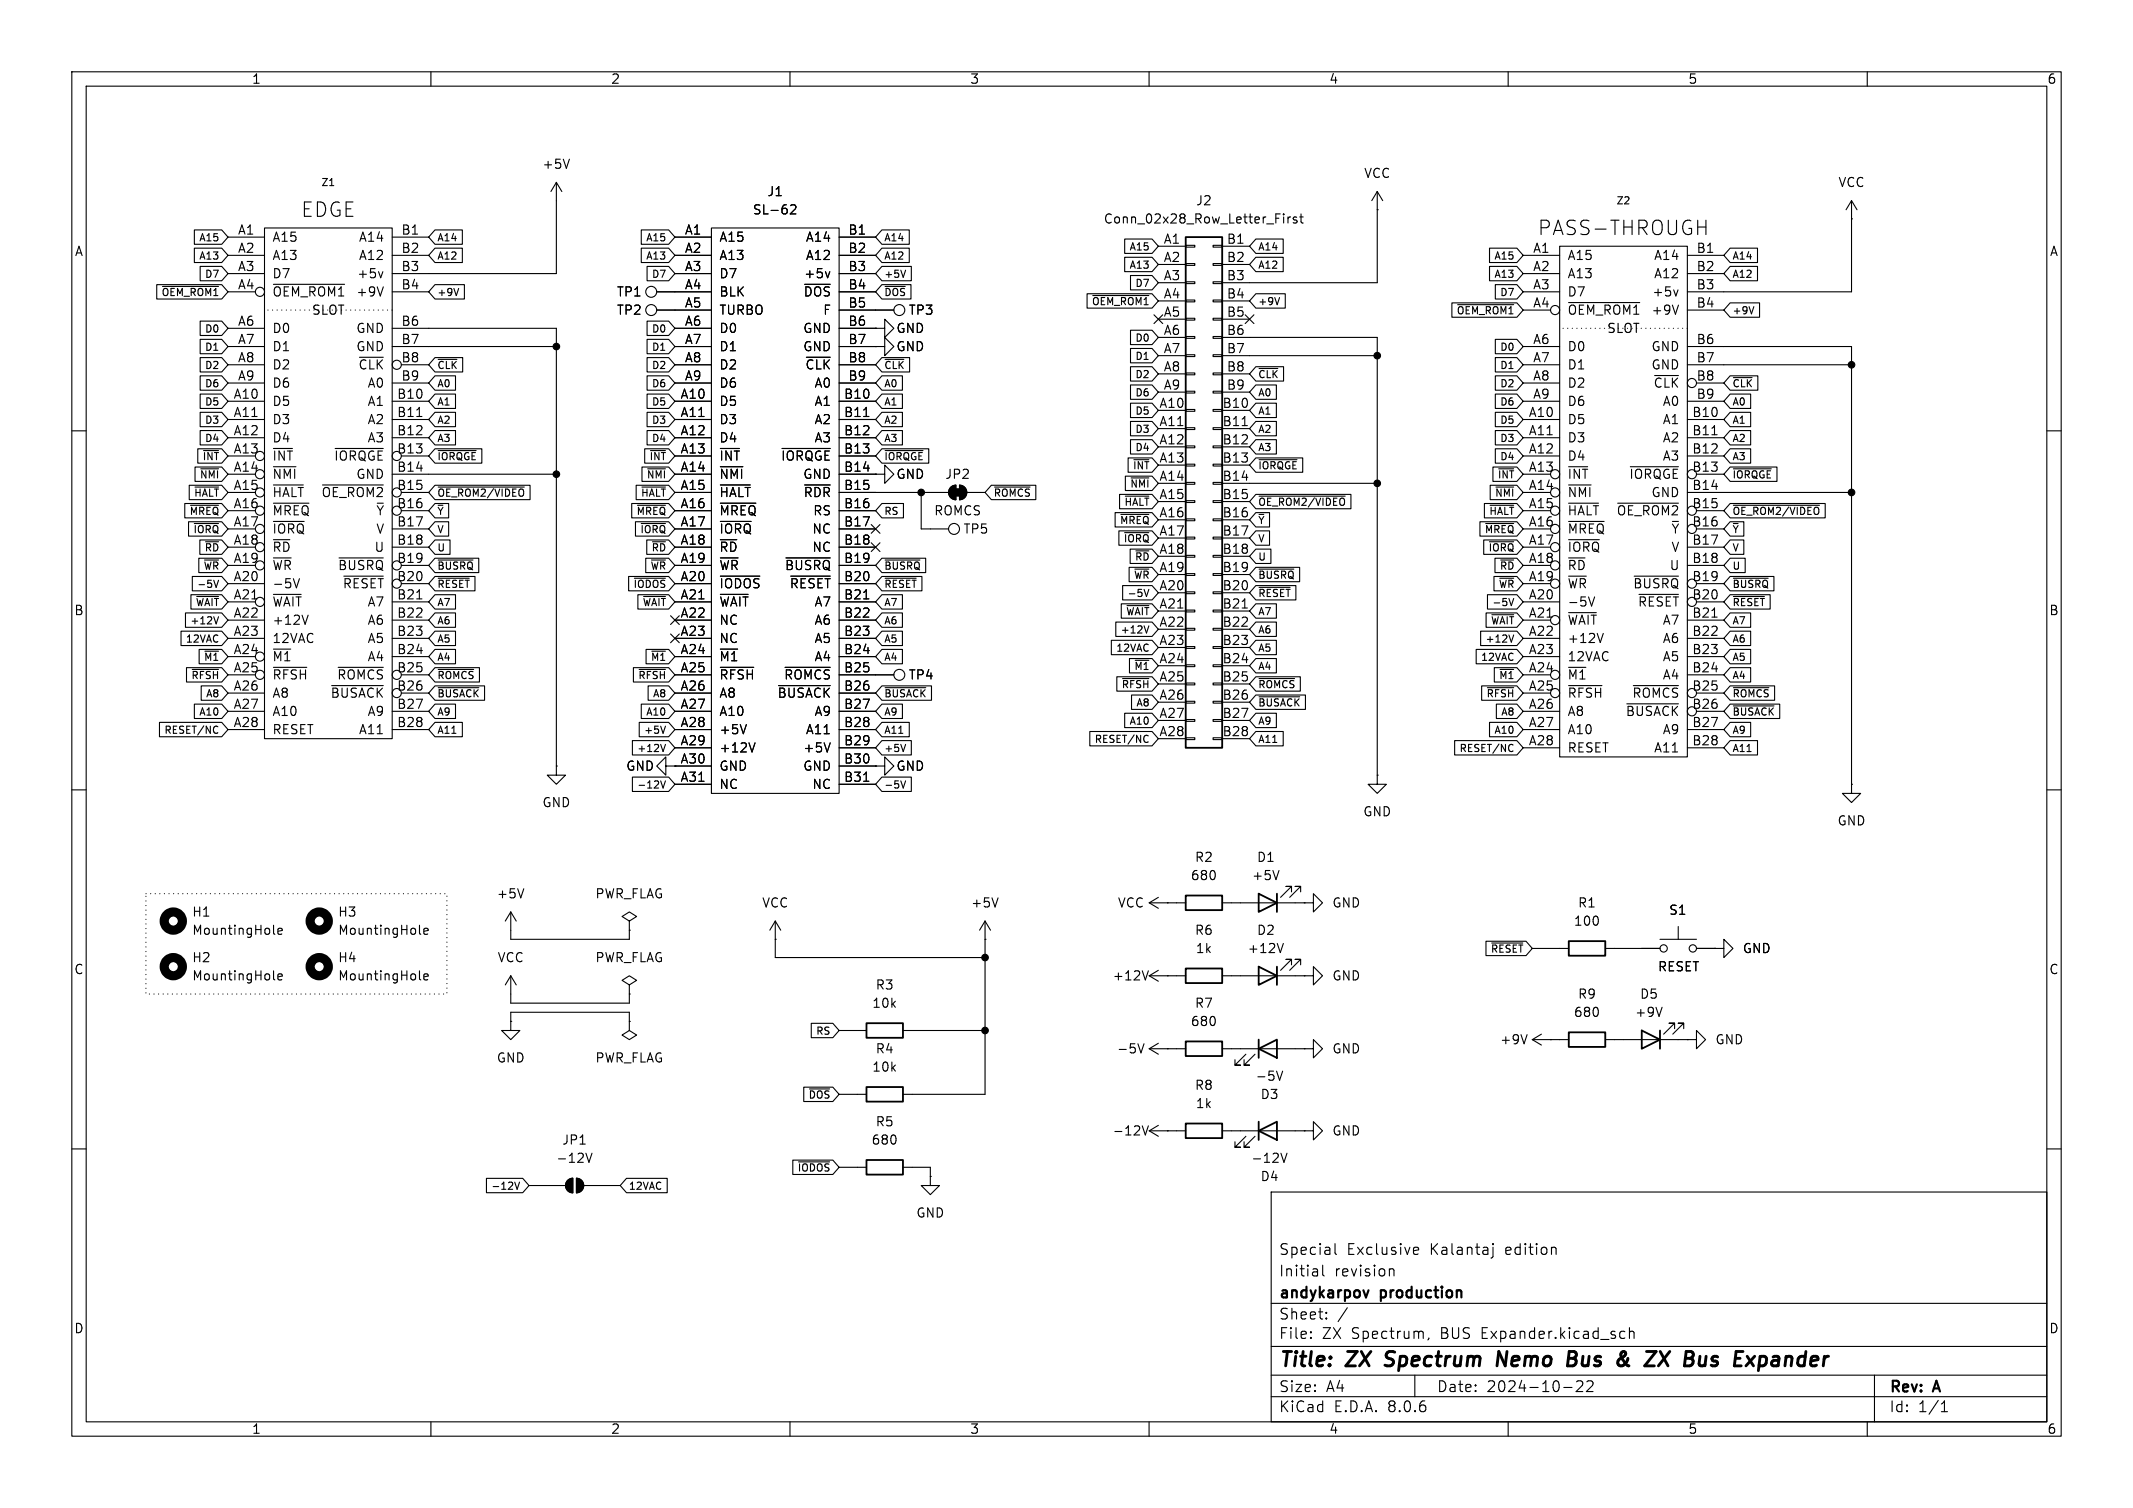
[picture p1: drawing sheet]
<svg xmlns="http://www.w3.org/2000/svg" width="297mm" height="210mm" viewBox="0 0 297 210" stroke-linecap="round" stroke-linejoin="round" font-family="sans-serif">
<defs><g id="words">
<g font-size="2.8">
<text x="41.9" y="30.4">EDGE</text>
<text x="214.1" y="33">PASS-THROUGH</text>
<text x="178" y="190.9">Title:</text>
<text x="187.7" y="190.9">ZX</text>
<text x="193.8" y="190.9">Spectrum</text>
<text x="210.1" y="190.9">Nemo</text>
<text x="220.7" y="190.9">Bus</text>
<text x="228.5" y="190.9">&amp;</text>
<text x="233.3" y="190.9">ZX</text>
<text x="239.4" y="190.9">Bus</text>
<text x="247.2" y="190.9">Expander</text>
</g>
<g font-size="2.1">
<text x="178" y="178">Initial</text>
<text x="178" y="175">Special</text>
<text x="185.8" y="178">revision</text>
<text x="187.5" y="175">Exclusive</text>
<text x="199.2" y="175">Kalantaj</text>
<text x="209.8" y="175">edition</text>
<text x="178" y="184">Sheet:</text>
<text x="178" y="181.2">andykarpov</text>
<text x="192.3" y="181.2">production</text>
<text x="178" y="186.7">File:</text>
<text x="184.1" y="186.7">ZX</text>
<text x="188.2" y="186.7">Spectrum,</text>
<text x="200.8" y="186.7">BUS</text>
<text x="206.6" y="186.7">Expander.kicad_sch</text>
<text x="178" y="196.9">KiCad</text>
<text x="178" y="194.1">Size:</text>
<text x="184.7" y="194.1">A4</text>
<text x="185.7" y="196.9">E.D.A.</text>
<text x="193.3" y="196.9">8.0.6</text>
<text x="200" y="194.1">Date:</text>
<text x="207" y="194.1">2024-10-22</text>
<text x="263" y="194.3">Rev:</text>
<text x="263" y="196.9">Id:</text>
<text x="267.1" y="196.9">1/1</text>
<text x="269.4" y="194.3">A</text>
</g>
<g font-size="1.8">
<text x="35" y="11.9">1</text>
<text x="85" y="11.9">2</text>
<text x="135" y="11.9">3</text>
<text x="185" y="11.9">4</text>
<text x="235" y="11.9">5</text>
<text x="285" y="11.9">6</text>
<text x="75.4" y="23.7">+5V</text>
<text x="106.8" y="27.5">J1</text>
<text x="166.4" y="28.8">J2</text>
<text x="189.9" y="25">VCC</text>
<text x="255.9" y="26.3">VCC</text>
<text x="10.3" y="35.9">A</text>
<text x="33" y="32.8">A1</text>
<text x="33" y="35.3">A2</text>
<text x="37.8" y="33.9">A15</text>
<text x="49.9" y="33.9">A14</text>
<text x="55.8" y="32.8">B1</text>
<text x="55.8" y="35.3">B2</text>
<text x="95.3" y="32.8">A1</text>
<text x="95.3" y="35.3">A2</text>
<text x="100.1" y="33.9">A15</text>
<text x="104.7" y="30.1">SL-62</text>
<text x="112.1" y="33.9">A14</text>
<text x="118" y="32.8">B1</text>
<text x="118" y="35.3">B2</text>
<text x="153.6" y="31.3">Conn_02x28_Row_Letter_First</text>
<text x="161.9" y="34">A1</text>
<text x="170.7" y="34">B1</text>
<text x="213.4" y="35.3">A1</text>
<text x="236.1" y="35.3">B1</text>
<text x="285.3" y="35.9">A</text>
<text x="33" y="37.8">A3</text>
<text x="33" y="40.4">A4</text>
<text x="37.8" y="36.4">A13</text>
<text x="37.8" y="39">D7</text>
<text x="37.8" y="41.5">~{OEM_ROM1}+9V</text>
<text x="49.6" y="39">+5v</text>
<text x="49.9" y="36.4">A12</text>
<text x="55.8" y="37.8">B3</text>
<text x="55.8" y="40.4">B4</text>
<text x="85.8" y="41.5">TP1</text>
<text x="95.3" y="37.8">A3</text>
<text x="95.3" y="40.4">A4</text>
<text x="100.1" y="36.4">A13</text>
<text x="100.1" y="39">D7</text>
<text x="100.1" y="41.5">BLK</text>
<text x="111.8" y="41.5">~{DOS}</text>
<text x="111.9" y="39">+5v</text>
<text x="112.1" y="36.4">A12</text>
<text x="118" y="37.8">B3</text>
<text x="118" y="40.4">B4</text>
<text x="161.9" y="36.6">A2</text>
<text x="161.9" y="39.1">A3</text>
<text x="161.9" y="41.7">A4</text>
<text x="170.7" y="36.6">B2</text>
<text x="170.7" y="39.1">B3</text>
<text x="170.7" y="41.7">B4</text>
<text x="213.4" y="37.8">A2</text>
<text x="213.4" y="40.4">A3</text>
<text x="218.2" y="36.4">A15</text>
<text x="218.2" y="39">A13</text>
<text x="218.2" y="41.5">D7</text>
<text x="230" y="41.5">+5v</text>
<text x="230.2" y="36.4">A14</text>
<text x="230.2" y="39">A12</text>
<text x="236.1" y="37.8">B2</text>
<text x="236.1" y="40.4">B3</text>
<text x="33" y="45.5">A6</text>
<text x="37.8" y="46.6">D0</text>
<text x="43.3" y="44.1">SLOT</text>
<text x="49.5" y="46.6">GND</text>
<text x="55.8" y="45.5">B6</text>
<text x="85.8" y="44">TP2</text>
<text x="95.3" y="42.9">A5</text>
<text x="95.3" y="45.5">A6</text>
<text x="100.1" y="44">TURBO</text>
<text x="100.1" y="46.6">D0</text>
<text x="111.8" y="46.6">GND</text>
<text x="114.5" y="44">F</text>
<text x="118" y="42.9">B5</text>
<text x="118" y="45.5">B6</text>
<text x="124.7" y="46.6">GND</text>
<text x="126.4" y="44">TP3</text>
<text x="161.9" y="44.2">A5</text>
<text x="161.9" y="46.7">A6</text>
<text x="170.7" y="44.2">B5</text>
<text x="170.7" y="46.7">B6</text>
<text x="213.4" y="42.9">A4</text>
<text x="218.2" y="44">~{OEM_ROM1}+9V</text>
<text x="223.7" y="46.6">SLOT</text>
<text x="236.1" y="42.9">B4</text>
<text x="33" y="48">A7</text>
<text x="33" y="50.5">A8</text>
<text x="33" y="53.1">A9</text>
<text x="37.8" y="49.1">D1</text>
<text x="37.8" y="51.7">D2</text>
<text x="49.5" y="49.1">GND</text>
<text x="49.8" y="51.7">~{CLK}</text>
<text x="55.8" y="48">B7</text>
<text x="55.8" y="50.5">B8</text>
<text x="55.8" y="53.1">B9</text>
<text x="95.3" y="48">A7</text>
<text x="95.3" y="50.5">A8</text>
<text x="95.3" y="53.1">A9</text>
<text x="100.1" y="49.1">D1</text>
<text x="100.1" y="51.7">D2</text>
<text x="111.8" y="49.1">GND</text>
<text x="112.1" y="51.7">~{CLK}</text>
<text x="118" y="48">B7</text>
<text x="118" y="50.5">B8</text>
<text x="118" y="53.1">B9</text>
<text x="124.7" y="49.1">GND</text>
<text x="161.9" y="49.3">A7</text>
<text x="161.9" y="51.8">A8</text>
<text x="170.7" y="49.3">B7</text>
<text x="170.7" y="51.8">B8</text>
<text x="213.4" y="48">A6</text>
<text x="213.4" y="50.5">A7</text>
<text x="213.4" y="53.1">A8</text>
<text x="218.2" y="49.1">D0</text>
<text x="218.2" y="51.7">D1</text>
<text x="229.9" y="49.1">GND</text>
<text x="229.9" y="51.7">GND</text>
<text x="236.1" y="48">B6</text>
<text x="236.1" y="50.5">B7</text>
<text x="236.1" y="53.1">B8</text>
<text x="32.4" y="55.6">A10</text>
<text x="32.4" y="58.2">A11</text>
<text x="37.8" y="56.7">D5</text>
<text x="37.8" y="59.3">D3</text>
<text x="37.8" y="54.2">D6</text>
<text x="51.1" y="56.7">A1</text>
<text x="51.1" y="59.3">A2</text>
<text x="51.1" y="54.2">A0</text>
<text x="55.2" y="55.6">B10</text>
<text x="55.2" y="58.2">B11</text>
<text x="94.7" y="55.6">A10</text>
<text x="94.7" y="58.2">A11</text>
<text x="100.1" y="56.7">D5</text>
<text x="100.1" y="59.3">D3</text>
<text x="100.1" y="54.2">D6</text>
<text x="113.3" y="56.7">A1</text>
<text x="113.3" y="59.3">A2</text>
<text x="113.3" y="54.2">A0</text>
<text x="117.4" y="55.6">B10</text>
<text x="117.4" y="58.2">B11</text>
<text x="161.3" y="56.9">A10</text>
<text x="161.3" y="59.4">A11</text>
<text x="161.9" y="54.4">A9</text>
<text x="170.1" y="56.9">B10</text>
<text x="170.1" y="59.4">B11</text>
<text x="170.7" y="54.4">B9</text>
<text x="212.8" y="58.2">A10</text>
<text x="213.4" y="55.6">A9</text>
<text x="218.2" y="59.3">D5</text>
<text x="218.2" y="54.2">D2</text>
<text x="218.2" y="56.7">D6</text>
<text x="230.2" y="54.2">~{CLK}</text>
<text x="231.4" y="59.3">A1</text>
<text x="231.4" y="56.7">A0</text>
<text x="235.5" y="58.2">B10</text>
<text x="236.1" y="55.6">B9</text>
<text x="32.4" y="60.7">A12</text>
<text x="32.4" y="63.2">A13</text>
<text x="32.4" y="65.8">A14</text>
<text x="37.8" y="61.8">D4</text>
<text x="37.8" y="64.4">~{INT}</text>
<text x="46.4" y="64.4">~{IORQGE}</text>
<text x="51.1" y="61.8">A3</text>
<text x="55.2" y="60.7">B12</text>
<text x="55.2" y="63.2">B13</text>
<text x="55.2" y="65.8">B14</text>
<text x="94.7" y="60.7">A12</text>
<text x="94.7" y="63.2">A13</text>
<text x="94.7" y="65.8">A14</text>
<text x="100.1" y="61.8">D4</text>
<text x="100.1" y="64.4">~{INT}</text>
<text x="108.7" y="64.4">~{IORQGE}</text>
<text x="113.3" y="61.8">A3</text>
<text x="117.4" y="60.7">B12</text>
<text x="117.4" y="63.2">B13</text>
<text x="117.4" y="65.8">B14</text>
<text x="161.3" y="62">A12</text>
<text x="161.3" y="64.5">A13</text>
<text x="170.1" y="62">B12</text>
<text x="170.1" y="64.5">B13</text>
<text x="212.8" y="60.7">A11</text>
<text x="212.8" y="63.2">A12</text>
<text x="212.8" y="65.8">A13</text>
<text x="218.2" y="61.8">D3</text>
<text x="218.2" y="64.4">D4</text>
<text x="231.4" y="61.8">A2</text>
<text x="231.4" y="64.4">A3</text>
<text x="235.5" y="60.7">B11</text>
<text x="235.5" y="63.2">B12</text>
<text x="235.5" y="65.8">B13</text>
<text x="32.4" y="68.3">A15</text>
<text x="32.4" y="70.9">A16</text>
<text x="37.8" y="66.9">~{NMI}</text>
<text x="37.8" y="69.4">~{HALT}~{OE_ROM2}</text>
<text x="37.8" y="72">~{MREQ}</text>
<text x="49.5" y="66.9">GND</text>
<text x="52.3" y="72">~{Y}</text>
<text x="55.2" y="68.3">B15</text>
<text x="55.2" y="70.9">B16</text>
<text x="94.7" y="68.3">A15</text>
<text x="94.7" y="70.9">A16</text>
<text x="100.1" y="66.9">~{NMI}</text>
<text x="100.1" y="69.4">~{HALT}</text>
<text x="100.1" y="72">~{MREQ}</text>
<text x="111.8" y="66.9">GND</text>
<text x="111.8" y="69.4">~{RDR}</text>
<text x="113.1" y="72">RS</text>
<text x="117.4" y="68.3">B15</text>
<text x="117.4" y="70.9">B16</text>
<text x="124.7" y="66.9">GND</text>
<text x="130" y="72">ROMCS</text>
<text x="131.5" y="66.9">JP2</text>
<text x="161.3" y="67.1">A14</text>
<text x="161.3" y="69.6">A15</text>
<text x="170.1" y="67.1">B14</text>
<text x="170.1" y="69.6">B15</text>
<text x="212.8" y="68.3">A14</text>
<text x="212.8" y="70.9">A15</text>
<text x="218.2" y="66.9">~{INT}</text>
<text x="218.2" y="69.4">~{NMI}</text>
<text x="218.2" y="72">~{HALT}~{OE_ROM2}</text>
<text x="226.8" y="66.9">~{IORQGE}</text>
<text x="229.9" y="69.4">GND</text>
<text x="235.5" y="68.3">B14</text>
<text x="235.5" y="70.9">B15</text>
<text x="32.4" y="73.4">A17</text>
<text x="32.4" y="75.9">A18</text>
<text x="37.8" y="74.5">~{IORQ}</text>
<text x="37.8" y="77.1">~{RD}</text>
<text x="52.1" y="77.1">U</text>
<text x="52.3" y="74.5">V</text>
<text x="55.2" y="73.4">B17</text>
<text x="55.2" y="75.9">B18</text>
<text x="94.7" y="73.4">A17</text>
<text x="94.7" y="75.9">A18</text>
<text x="100.1" y="74.5">~{IORQ}</text>
<text x="100.1" y="77.1">~{RD}</text>
<text x="113" y="74.5">NC</text>
<text x="113" y="77.1">NC</text>
<text x="117.4" y="73.4">B17</text>
<text x="117.4" y="75.9">B18</text>
<text x="134.1" y="74.5">TP5</text>
<text x="161.3" y="72.1">A16</text>
<text x="161.3" y="74.7">A17</text>
<text x="161.3" y="77.2">A18</text>
<text x="170.1" y="72.1">B16</text>
<text x="170.1" y="74.7">B17</text>
<text x="170.1" y="77.2">B18</text>
<text x="212.8" y="73.4">A16</text>
<text x="212.8" y="75.9">A17</text>
<text x="218.2" y="74.5">~{MREQ}</text>
<text x="218.2" y="77.1">~{IORQ}</text>
<text x="232.6" y="74.5">~{Y}</text>
<text x="232.6" y="77.1">V</text>
<text x="235.5" y="73.4">B16</text>
<text x="235.5" y="75.9">B17</text>
<text x="32.4" y="78.5">A19</text>
<text x="32.4" y="81">A20</text>
<text x="32.4" y="83.6">A21</text>
<text x="37.8" y="79.6">~{WR}</text>
<text x="37.8" y="82.1">-5V</text>
<text x="47" y="79.6">~{BUSRQ}</text>
<text x="47.6" y="82.1">~{RESET}</text>
<text x="55.2" y="78.5">B19</text>
<text x="55.2" y="81">B20</text>
<text x="55.2" y="83.6">B21</text>
<text x="94.7" y="78.5">A19</text>
<text x="94.7" y="81">A20</text>
<text x="94.7" y="83.6">A21</text>
<text x="100.1" y="79.6">~{WR}</text>
<text x="100.1" y="82.1">~{IODOS}</text>
<text x="109.2" y="79.6">~{BUSRQ}</text>
<text x="109.9" y="82.1">~{RESET}</text>
<text x="117.4" y="78.5">B19</text>
<text x="117.4" y="81">B20</text>
<text x="117.4" y="83.6">B21</text>
<text x="161.3" y="79.8">A19</text>
<text x="161.3" y="82.3">A20</text>
<text x="170.1" y="79.8">B19</text>
<text x="170.1" y="82.3">B20</text>
<text x="212.8" y="78.5">A18</text>
<text x="212.8" y="81">A19</text>
<text x="212.8" y="83.6">A20</text>
<text x="218.2" y="79.6">~{RD}</text>
<text x="218.2" y="82.1">~{WR}</text>
<text x="227.3" y="82.1">~{BUSRQ}</text>
<text x="232.4" y="79.6">U</text>
<text x="235.5" y="78.5">B18</text>
<text x="235.5" y="81">B19</text>
<text x="235.5" y="83.6">B20</text>
<text x="10.3" y="85.9">B</text>
<text x="32.4" y="86.1">A22</text>
<text x="32.4" y="88.6">A23</text>
<text x="37.8" y="84.7">~{WAIT}</text>
<text x="37.8" y="87.2">+12V</text>
<text x="37.8" y="89.8">12VAC</text>
<text x="51.1" y="84.7">A7</text>
<text x="51.1" y="87.2">A6</text>
<text x="51.1" y="89.8">A5</text>
<text x="55.2" y="86.1">B22</text>
<text x="55.2" y="88.6">B23</text>
<text x="94.7" y="86.1">A22</text>
<text x="94.7" y="88.6">A23</text>
<text x="100.1" y="84.7">~{WAIT}</text>
<text x="100.1" y="87.2">NC</text>
<text x="100.1" y="89.8">NC</text>
<text x="113.3" y="84.7">A7</text>
<text x="113.3" y="87.2">A6</text>
<text x="113.3" y="89.8">A5</text>
<text x="117.4" y="86.1">B22</text>
<text x="117.4" y="88.6">B23</text>
<text x="161.3" y="84.8">A21</text>
<text x="161.3" y="87.4">A22</text>
<text x="161.3" y="89.9">A23</text>
<text x="170.1" y="84.8">B21</text>
<text x="170.1" y="87.4">B22</text>
<text x="170.1" y="89.9">B23</text>
<text x="212.8" y="86.1">A21</text>
<text x="212.8" y="88.6">A22</text>
<text x="218.2" y="84.7">-5V</text>
<text x="218.2" y="87.2">~{WAIT}</text>
<text x="218.2" y="89.8">+12V</text>
<text x="228" y="84.7">~{RESET}</text>
<text x="231.4" y="87.2">A7</text>
<text x="231.4" y="89.8">A6</text>
<text x="235.5" y="86.1">B21</text>
<text x="235.5" y="88.6">B22</text>
<text x="285.3" y="85.9">B</text>
<text x="32.4" y="91.2">A24</text>
<text x="32.4" y="93.7">A25</text>
<text x="37.8" y="92.3">~{M1}</text>
<text x="37.8" y="94.8">~{RFSH}</text>
<text x="46.9" y="94.8">~{ROMCS}</text>
<text x="51.1" y="92.3">A4</text>
<text x="55.2" y="91.2">B24</text>
<text x="55.2" y="93.7">B25</text>
<text x="94.7" y="91.2">A24</text>
<text x="94.7" y="93.7">A25</text>
<text x="100.1" y="92.3">~{M1}</text>
<text x="100.1" y="94.8">~{RFSH}</text>
<text x="109.1" y="94.8">~{ROMCS}</text>
<text x="113.3" y="92.3">A4</text>
<text x="117.4" y="91.2">B24</text>
<text x="117.4" y="93.7">B25</text>
<text x="126.4" y="94.8">TP4</text>
<text x="161.3" y="92.5">A24</text>
<text x="161.3" y="95">A25</text>
<text x="170.1" y="92.5">B24</text>
<text x="170.1" y="95">B25</text>
<text x="212.8" y="91.2">A23</text>
<text x="212.8" y="93.7">A24</text>
<text x="218.2" y="92.3">12VAC</text>
<text x="218.2" y="94.8">~{M1}</text>
<text x="231.4" y="92.3">A5</text>
<text x="231.4" y="94.8">A4</text>
<text x="235.5" y="91.2">B23</text>
<text x="235.5" y="93.7">B24</text>
<text x="32.4" y="96.3">A26</text>
<text x="32.4" y="98.8">A27</text>
<text x="32.4" y="101.3">A28</text>
<text x="37.8" y="97.4">A8</text>
<text x="37.8" y="99.9">A10</text>
<text x="46" y="97.4">~{BUSACK}</text>
<text x="51.1" y="99.9">A9</text>
<text x="55.2" y="96.3">B26</text>
<text x="55.2" y="98.8">B27</text>
<text x="55.2" y="101.3">B28</text>
<text x="94.7" y="96.3">A26</text>
<text x="94.7" y="98.8">A27</text>
<text x="94.7" y="101.3">A28</text>
<text x="100.1" y="97.4">A8</text>
<text x="100.1" y="99.9">A10</text>
<text x="108.2" y="97.4">~{BUSACK}</text>
<text x="113.3" y="99.9">A9</text>
<text x="117.4" y="96.3">B26</text>
<text x="117.4" y="98.8">B27</text>
<text x="117.4" y="101.3">B28</text>
<text x="161.3" y="97.5">A26</text>
<text x="161.3" y="100.1">A27</text>
<text x="170.1" y="97.5">B26</text>
<text x="170.1" y="100.1">B27</text>
<text x="212.8" y="96.3">A25</text>
<text x="212.8" y="98.8">A26</text>
<text x="212.8" y="101.3">A27</text>
<text x="218.2" y="97.4">~{RFSH}</text>
<text x="218.2" y="99.9">A8</text>
<text x="226.3" y="99.9">~{BUSACK}</text>
<text x="227.2" y="97.4">~{ROMCS}</text>
<text x="235.5" y="96.3">B25</text>
<text x="235.5" y="98.8">B26</text>
<text x="235.5" y="101.3">B27</text>
<text x="37.8" y="102.5">RESET</text>
<text x="49.9" y="102.5">A11</text>
<text x="87.1" y="107.5">GND</text>
<text x="94.7" y="103.9">A29</text>
<text x="94.7" y="106.4">A30</text>
<text x="100.1" y="102.5">+5V</text>
<text x="100.1" y="105">+12V</text>
<text x="100.1" y="107.5">GND</text>
<text x="111.8" y="105">+5V</text>
<text x="111.8" y="107.5">GND</text>
<text x="112.1" y="102.5">A11</text>
<text x="117.4" y="103.9">B29</text>
<text x="117.4" y="106.4">B30</text>
<text x="124.7" y="107.5">GND</text>
<text x="161.3" y="102.6">A28</text>
<text x="170.1" y="102.6">B28</text>
<text x="212.8" y="103.9">A28</text>
<text x="218.2" y="102.5">A10</text>
<text x="218.2" y="105">RESET</text>
<text x="230.2" y="105">A11</text>
<text x="231.4" y="102.5">A9</text>
<text x="235.5" y="103.9">B28</text>
<text x="75.4" y="112.6">GND</text>
<text x="94.7" y="109">A31</text>
<text x="100.1" y="110.1">NC</text>
<text x="113" y="110.1">NC</text>
<text x="117.4" y="109">B31</text>
<text x="189.7" y="113.9">GND</text>
<text x="255.8" y="115.2">GND</text>
<text x="69.1" y="125.3">+5V</text>
<text x="82.8" y="125.3">PWR_FLAG</text>
<text x="165.7" y="122.8">680</text>
<text x="166.3" y="120.2">R2</text>
<text x="174.2" y="122.8">+5V</text>
<text x="174.9" y="120.2">D1</text>
<text x="26.7" y="127.9">H1</text>
<text x="26.7" y="130.4">MountingHole</text>
<text x="47" y="127.9">H3</text>
<text x="47" y="130.4">MountingHole</text>
<text x="106" y="126.6">VCC</text>
<text x="135.1" y="126.6">+5V</text>
<text x="155.6" y="126.6">VCC</text>
<text x="166.3" y="130.4">R6</text>
<text x="174.9" y="130.4">D2</text>
<text x="185.4" y="126.6">GND</text>
<text x="219.1" y="129.1">100</text>
<text x="219.6" y="126.6">R1</text>
<text x="232.3" y="127.6">S1</text>
<text x="10.3" y="135.9">C</text>
<text x="26.7" y="134.2">H2</text>
<text x="26.7" y="136.8">MountingHole</text>
<text x="47" y="134.2">H4</text>
<text x="47" y="136.8">MountingHole</text>
<text x="69.2" y="134.2">VCC</text>
<text x="82.8" y="134.2">PWR_FLAG</text>
<text x="154.8" y="136.8">+12V</text>
<text x="166.4" y="132.9">1k</text>
<text x="173.6" y="132.9">+12V</text>
<text x="185.4" y="136.8">GND</text>
<text x="230.8" y="135.5">RESET</text>
<text x="242.6" y="132.9">GND</text>
<text x="285.3" y="135.9">C</text>
<text x="121.4" y="140.6">10k</text>
<text x="121.8" y="138">R3</text>
<text x="165.7" y="143.1">680</text>
<text x="166.3" y="140.6">R7</text>
<text x="219.1" y="141.8">680</text>
<text x="219.6" y="139.3">R9</text>
<text x="227.6" y="141.8">+9V</text>
<text x="228.3" y="139.3">D5</text>
<text x="69.1" y="148.2">GND</text>
<text x="82.8" y="148.2">PWR_FLAG</text>
<text x="121.4" y="149.5">10k</text>
<text x="121.8" y="146.9">R4</text>
<text x="155.4" y="146.9">-5V</text>
<text x="185.4" y="146.9">GND</text>
<text x="208.8" y="145.6">+9V</text>
<text x="238.8" y="145.6">GND</text>
<text x="166.3" y="152">R8</text>
<text x="166.4" y="154.5">1k</text>
<text x="174.7" y="150.7">-5V</text>
<text x="175.4" y="153.3">D3</text>
<text x="78.2" y="159.6">JP1</text>
<text x="121.3" y="159.6">680</text>
<text x="121.8" y="157.1">R5</text>
<text x="154.8" y="158.3">-12V</text>
<text x="185.4" y="158.3">GND</text>
<text x="77.4" y="162.2">-12V</text>
<text x="174.1" y="162.2">-12V</text>
<text x="175.4" y="164.7">D4</text>
<text x="127.5" y="169.8">GND</text>
<text x="10.3" y="185.9">D</text>
<text x="285.3" y="185.9">D</text>
<text x="35" y="199.9">1</text>
<text x="85" y="199.9">2</text>
<text x="135" y="199.9">3</text>
<text x="185" y="199.9">4</text>
<text x="235" y="199.9">5</text>
<text x="285" y="199.9">6</text>
</g>
<g font-size="1.4">
<text x="44.6" y="26.1">Z1</text>
<text x="225" y="28.7">Z2</text>
<text x="27.6" y="33.8">A15</text>
<text x="60.8" y="33.8">A14</text>
<text x="89.8" y="33.8">A15</text>
<text x="123" y="33.8">A14</text>
<text x="157.1" y="35.1">A15</text>
<text x="175.1" y="35.1">A14</text>
<text x="22.4" y="41.4">~{OEM_ROM1}</text>
<text x="27.6" y="36.4">A13</text>
<text x="28.4" y="38.9">D7</text>
<text x="60.8" y="41.4">+9V</text>
<text x="60.8" y="36.4">A12</text>
<text x="89.8" y="36.4">A13</text>
<text x="90.6" y="38.9">D7</text>
<text x="123" y="36.4">A12</text>
<text x="123" y="38.9">+5V</text>
<text x="123" y="41.4">~{DOS}</text>
<text x="157.1" y="37.6">A13</text>
<text x="158" y="40.2">D7</text>
<text x="175.1" y="37.6">A12</text>
<text x="207.9" y="36.4">A15</text>
<text x="207.9" y="38.9">A13</text>
<text x="208.8" y="41.4">D7</text>
<text x="241.2" y="36.4">A14</text>
<text x="241.2" y="38.9">A12</text>
<text x="28.4" y="46.5">D0</text>
<text x="90.6" y="46.5">D0</text>
<text x="151.9" y="42.7">~{OEM_ROM1}</text>
<text x="158" y="47.8">D0</text>
<text x="175.1" y="42.7">+9V</text>
<text x="202.7" y="44">~{OEM_ROM1}</text>
<text x="241.2" y="44">+9V</text>
<text x="28.4" y="51.6">D2</text>
<text x="28.4" y="49.1">D1</text>
<text x="60.8" y="51.6">~{CLK}</text>
<text x="90.6" y="51.6">D2</text>
<text x="90.6" y="49.1">D1</text>
<text x="123" y="51.6">~{CLK}</text>
<text x="158" y="50.3">D1</text>
<text x="158" y="52.9">D2</text>
<text x="175.1" y="52.9">~{CLK}</text>
<text x="208.8" y="49.1">D0</text>
<text x="208.8" y="51.6">D1</text>
<text x="28.4" y="54.1">D6</text>
<text x="28.4" y="56.7">D5</text>
<text x="28.4" y="59.2">D3</text>
<text x="60.8" y="56.7">A1</text>
<text x="60.8" y="54.1">A0</text>
<text x="60.8" y="59.2">A2</text>
<text x="90.6" y="56.7">D5</text>
<text x="90.6" y="54.1">D6</text>
<text x="90.6" y="59.2">D3</text>
<text x="123" y="56.7">A1</text>
<text x="123" y="59.2">A2</text>
<text x="123" y="54.1">A0</text>
<text x="158" y="55.4">D6</text>
<text x="158" y="58">D5</text>
<text x="175.1" y="55.4">A0</text>
<text x="175.1" y="58">A1</text>
<text x="208.8" y="59.2">D5</text>
<text x="208.8" y="54.1">D2</text>
<text x="208.8" y="56.7">D6</text>
<text x="241.2" y="59.2">A1</text>
<text x="241.2" y="54.1">~{CLK}</text>
<text x="241.2" y="56.7">A0</text>
<text x="28.1" y="64.3">~{INT}</text>
<text x="28.4" y="61.8">D4</text>
<text x="60.8" y="61.8">A3</text>
<text x="60.8" y="64.3">~{IORQGE}</text>
<text x="90.3" y="64.3">~{INT}</text>
<text x="90.6" y="61.8">D4</text>
<text x="123" y="61.8">A3</text>
<text x="123" y="64.3">~{IORQGE}</text>
<text x="157.6" y="65.6">~{INT}</text>
<text x="158" y="63">D4</text>
<text x="158" y="60.5">D3</text>
<text x="175.1" y="65.6">~{IORQGE}</text>
<text x="175.1" y="63">A3</text>
<text x="175.1" y="60.5">A2</text>
<text x="208.8" y="61.8">D3</text>
<text x="208.8" y="64.3">D4</text>
<text x="241.2" y="64.3">A3</text>
<text x="241.2" y="61.8">A2</text>
<text x="26.3" y="71.9">~{MREQ}</text>
<text x="26.9" y="69.4">~{HALT}</text>
<text x="27.7" y="66.8">~{NMI}</text>
<text x="60.8" y="69.4">~{OE_ROM2/VIDEO}</text>
<text x="60.8" y="71.9">~{Y}</text>
<text x="88.5" y="71.9">~{MREQ}</text>
<text x="89.1" y="69.4">~{HALT}</text>
<text x="89.9" y="66.8">~{NMI}</text>
<text x="123" y="71.9">RS</text>
<text x="138.3" y="69.4">~{ROMCS}</text>
<text x="156.4" y="70.7">~{HALT}</text>
<text x="157.2" y="68.1">~{NMI}</text>
<text x="175.1" y="70.7">~{OE_ROM2/VIDEO}</text>
<text x="207.2" y="71.9">~{HALT}</text>
<text x="208" y="69.4">~{NMI}</text>
<text x="208.4" y="66.8">~{INT}</text>
<text x="241.2" y="66.8">~{IORQGE}</text>
<text x="241.2" y="71.9">~{OE_ROM2/VIDEO}</text>
<text x="26.8" y="74.5">~{IORQ}</text>
<text x="28.4" y="77">~{RD}</text>
<text x="60.8" y="74.5">V</text>
<text x="60.8" y="77">U</text>
<text x="89" y="74.5">~{IORQ}</text>
<text x="90.6" y="77">~{RD}</text>
<text x="155.8" y="73.2">~{MREQ}</text>
<text x="156.3" y="75.7">~{IORQ}</text>
<text x="175.1" y="75.7">V</text>
<text x="175.1" y="73.2">~{Y}</text>
<text x="206.6" y="74.5">~{MREQ}</text>
<text x="207.1" y="77">~{IORQ}</text>
<text x="241.2" y="74.5">~{Y}</text>
<text x="241.2" y="77">V</text>
<text x="27.3" y="82.1">-5V</text>
<text x="28.2" y="79.5">~{WR}</text>
<text x="60.8" y="82.1">~{RESET}</text>
<text x="60.8" y="79.5">~{BUSRQ}</text>
<text x="88.1" y="82.1">~{IODOS}</text>
<text x="90.5" y="79.5">~{WR}</text>
<text x="123" y="82.1">~{RESET}</text>
<text x="123" y="79.5">~{BUSRQ}</text>
<text x="156.9" y="83.4">-5V</text>
<text x="157.8" y="80.8">~{WR}</text>
<text x="157.9" y="78.3">~{RD}</text>
<text x="175.1" y="78.3">U</text>
<text x="175.1" y="80.8">~{BUSRQ}</text>
<text x="175.1" y="83.4">~{RESET}</text>
<text x="208.6" y="82.1">~{WR}</text>
<text x="208.7" y="79.5">~{RD}</text>
<text x="241.2" y="79.5">U</text>
<text x="241.2" y="82.1">~{BUSRQ}</text>
<text x="25.7" y="89.7">12VAC</text>
<text x="26.4" y="87.2">+12V</text>
<text x="27.1" y="84.6">~{WAIT}</text>
<text x="60.8" y="84.6">A7</text>
<text x="60.8" y="87.2">A6</text>
<text x="60.8" y="89.7">A5</text>
<text x="89.4" y="84.6">~{WAIT}</text>
<text x="123" y="87.2">A6</text>
<text x="123" y="84.6">A7</text>
<text x="123" y="89.7">A5</text>
<text x="155.9" y="88.4">+12V</text>
<text x="156.7" y="85.9">~{WAIT}</text>
<text x="175.1" y="85.9">A7</text>
<text x="175.1" y="88.4">A6</text>
<text x="206.7" y="89.7">+12V</text>
<text x="207.5" y="87.2">~{WAIT}</text>
<text x="207.7" y="84.6">-5V</text>
<text x="241.2" y="87.2">A7</text>
<text x="241.2" y="89.7">A6</text>
<text x="241.2" y="84.6">~{RESET}</text>
<text x="26.5" y="94.8">~{RFSH}</text>
<text x="28.3" y="92.2">~{M1}</text>
<text x="60.8" y="92.2">A4</text>
<text x="60.8" y="94.8">~{ROMCS}</text>
<text x="88.7" y="94.8">~{RFSH}</text>
<text x="90.5" y="92.2">~{M1}</text>
<text x="123" y="92.2">A4</text>
<text x="155.3" y="91">12VAC</text>
<text x="157.8" y="93.5">~{M1}</text>
<text x="175.1" y="91">A5</text>
<text x="175.1" y="93.5">A4</text>
<text x="206.1" y="92.2">12VAC</text>
<text x="208.6" y="94.8">~{M1}</text>
<text x="241.2" y="92.2">A5</text>
<text x="241.2" y="94.8">A4</text>
<text x="27.6" y="99.9">A10</text>
<text x="28.6" y="97.3">A8</text>
<text x="60.8" y="97.3">~{BUSACK}</text>
<text x="60.8" y="99.9">A9</text>
<text x="89.8" y="99.9">A10</text>
<text x="90.8" y="97.3">A8</text>
<text x="123" y="99.9">A9</text>
<text x="123" y="97.3">~{BUSACK}</text>
<text x="156.1" y="96.1">~{RFSH}</text>
<text x="157.1" y="101.1">A10</text>
<text x="158.1" y="98.6">A8</text>
<text x="175.1" y="96.1">~{ROMCS}</text>
<text x="175.1" y="101.1">A9</text>
<text x="175.1" y="98.6">~{BUSACK}</text>
<text x="206.9" y="97.3">~{RFSH}</text>
<text x="208.9" y="99.9">A8</text>
<text x="241.2" y="97.3">~{ROMCS}</text>
<text x="241.2" y="99.9">~{BUSACK}</text>
<text x="22.7" y="102.4">RESET/NC</text>
<text x="60.8" y="102.4">A11</text>
<text x="88.6" y="104.9">+12V</text>
<text x="89.6" y="102.4">+5V</text>
<text x="123" y="104.9">+5V</text>
<text x="123" y="102.4">A11</text>
<text x="152.3" y="103.7">RESET/NC</text>
<text x="175.1" y="103.7">A11</text>
<text x="203.1" y="104.9">RESET/NC</text>
<text x="207.9" y="102.4">A10</text>
<text x="241.2" y="102.4">A9</text>
<text x="241.2" y="104.9">A11</text>
<text x="88.6" y="110">-12V</text>
<text x="123" y="110">-5V</text>
<text x="207.5" y="132.9">~{RESET}</text>
<text x="113.5" y="144.3">RS</text>
<text x="112.5" y="153.2">~{DOS}</text>
<text x="68.3" y="165.9">-12V</text>
<text x="87.5" y="165.9">12VAC</text>
<text x="110.9" y="163.4">~{IODOS}</text>
</g>
</g></defs>
<g fill="none" stroke="#000" stroke-width=".15">
<path d="M10 10h277v190h-277zM12 12h273v186h-273zM60 10v2M110 10v2M160 10v2M210 10v2M260 10v2M21.8 39.6h9.1l.8 1-.8 1h-9.1zM22.6 39.9h7.8M27.1 34.6h3.8l.8 1-.8 1h-3.8zM27.1 32h3.8l.8 1-.8 1h-3.8zM27.9 37.1h3l.8 1-.8 1h-3z"/>
<path d="M31.7 33h5.1M31.7 35.6h5.1M31.7 38.1h5.1M36.8 31.8h17.8v71.1h-17.8zM38.1 39.6h9.9M45.9 25.9h.6M53.3 37.8l-.3 .9M53.4 39.9l-.5 1.3M54.6 33h5.1M54.6 35.6h5.1M60.6 39.6h4.1v2h-4.1l-.9-1zM60.6 32h3.8v2h-3.8l-.9-1z"/>
<path d="M60.6 34.6h3.8v2h-3.8l-.9-1zM77.5 25.4v12.7h-22.9M77.5 25.4l-.8 1.3M77.5 25.4l.7 1.3M79.3 22.2l-.4 1.2M89.3 34.6h3.8l.9 1-.9 1h-3.8zM89.3 32h3.8l.9 1-.9 1h-3.8zM90.1 37.1h3l.9 1-.9 1h-3zM94 33h5.1M94 35.6h5.1M94 38.1h5.1M99.1 31.8h17.7v78.7h-17.7z"/>
<path d="M110.1 28.6l.2-.1h.3l.2 .1v.3v.2l-.8 .7h.8M112 39.6h3.6M115.5 37.8l-.3 .9M116.8 33h5.1M116.8 35.6h5.1M116.8 38.1h5.1M122.8 34.6h3.8v2h-3.8l-.9-1zM122.8 37.1h4.1v2h-4.1l-.9-1zM122.8 39.6h4v2h-4l-.9-1zM122.8 32h3.8v2h-3.8l-.9-1zM123.2 39.9h2.8M126.1 37.6l-.3 1"/>
<path d="M156.6 33.3h3.8l.9 1-.9 1h-3.8zM156.6 35.8h3.8l.9 1-.9 1h-3.8zM157.4 38.4h3l.9 1-.9 1h-3zM161.3 34.3h3.8M161.3 36.8h3.8M161.3 39.4h3.8M165.1 39.2h1.3v.3h-1.3zM165.1 36.7h1.3v.3h-1.3zM165.1 34.2h1.3v.2h-1.3zM168.9 39.2h1.3v.3h-1.3zM168.9 36.7h1.3v.3h-1.3zM168.9 34.2h1.3v.2h-1.3z"/>
<path d="M170.2 34.3h3.8M170.2 36.8h3.8M174.9 35.8h3.8v2h-3.8l-.9-1zM174.9 33.3h3.8v2h-3.8l-.9-1zM178.7 29.8v.1M178.7 30.2v.9M179.3 30.2v.9M179.7 30.2l-.2 .1-.2 .2M180.6 30.3l-.4-.1-.1 .2v.2l.5 .1v.3h-.5M181 30.2h.5M181.2 29.8v1.1v.1l.3 .1M191.8 29.2h.1"/>
<path d="M191.8 26.7v12.7h-21.6M191.8 26.7l-.8 1.2M191.8 26.7l.7 1.2M207.4 34.6h3.8l.9 1-.9 1h-3.8zM207.4 37.1h3.8l.9 1-.9 1h-3.8zM208.2 39.6h3l.9 1-.9 1h-3zM212.1 35.6h5.1M212.1 38.1h5.1M217.2 34.3h17.7v71.1h-17.7zM234.9 35.6h5.1M234.9 38.1h5.1M236.4 31.6h1.1"/>
<path d="M237.5 30.7v2M240.9 34.6h3.8v2h-3.8l-.9-1zM240.9 37.1h3.8v2h-3.8l-.9-1zM257.8 30.5h.1M257.8 27.9v12.7h-22.9M257.8 27.9l-.8 1.3M257.8 27.9l.8 1.3M10 60h2M27.9 49.8h3l.8 1-.8 1h-3zM27.9 52.3h3l.8 1-.8 1h-3zM27.9 54.9h3l.8 1-.8 1h-3zM27.9 44.7h3l.8 1-.8 1h-3z"/>
<path d="M27.9 57.4h3l.8 1-.8 1h-3zM27.9 47.3h3l.8 1-.8 1h-3zM27.9 60h3l.8 1-.8 1h-3zM31.7 55.9h5.1M31.7 58.4h5.1M31.7 40.6h3.9M31.7 45.7h5.1M31.7 48.3h5.1M31.7 50.8h5.1M31.7 53.3h5.1M50.1 49.8h3.3M54.6 55.9h5.1"/>
<path d="M54.6 58.4h5.1M54.6 40.6h5.1M54.6 45.7h22.9v61M54.6 48.3h22.9M54.6 53.3h5.1M55.9 50.8h3.8M58 58h.8M60.6 54.9h2.8v2h-2.8l-.9-1zM60.6 49.8h3.8v2h-3.8l-.9-1zM60.6 52.3h2.8v2h-2.8l-.9-1zM60.6 60h2.8v2h-2.8l-.9-1zM60.6 57.4h2.8v2h-2.8l-.9-1z"/>
<path d="M61 50h2.6M63.9 40.2l-.4 1M90.1 54.9h3l.9 1-.9 1h-3zM90.1 60h3l.9 1-.9 1h-3zM90.1 52.3h3l.9 1-.9 1h-3zM90.1 49.8h3l.9 1-.9 1h-3zM90.1 57.4h3l.9 1-.9 1h-3zM90.1 47.3h3l.9 1-.9 1h-3zM90.1 44.7h3l.9 1-.9 1h-3zM91.4 40.6h7.7M91.4 43.2h7.7M94 55.9h5.1"/>
<path d="M94 58.4h5.1M94 45.7h5.1M94 48.3h5.1M94 50.8h5.1M94 53.3h5.1M112.3 49.8h3.3M116.8 55.9h5.1M116.8 58.4h5.1M116.8 40.6h5.1M116.8 43.2h7.7M116.8 45.7h5.1M116.8 48.3h5.1"/>
<path d="M116.8 50.8h5.1M116.8 53.3h5.1M120.3 58h.7M121.9 45.7h1.3v-1.2l1.3 1.2-1.3 1.3v-1.3M121.9 45.7h.1M121.9 48.3h1.3v-1.3l1.3 1.3-1.3 1.2v-1.2M121.9 48.3h.1M122.8 60h2.9v2h-2.9l-.9-1zM122.8 49.8h3.9v2h-3.9l-.9-1zM122.8 54.9h2.9v2h-2.9l-.9-1zM122.8 57.4h2.9v2h-2.9l-.9-1zM122.8 52.3h2.9v2h-2.9l-.9-1z"/>
<path d="M123.2 50h2.7M151.4 40.9h9l.9 1-.9 1h-9zM152.2 41.2h7.8M157.4 58.7h3l.9 1-.9 1h-3zM157.4 53.6h3l.9 1-.9 1h-3zM157.4 56.1h3l.9 1.1-.9 1h-3zM157.4 46h3l.9 1-.9 1h-3zM157.4 48.5h3l.9 1-.9 1h-3zM157.4 51.1h3l.9 1-.9 1h-3zM160.7 43.8l1.2 1.3M161.3 57.2h3.8M161.3 59.7h3.8"/>
<path d="M161.3 41.9h3.8M161.3 44.5h3.8M161.3 47h3.8M161.3 49.5h3.8M161.3 52.1h3.8M161.3 54.6h3.8M161.9 43.8l-1.2 1.3M165.1 59.6h1.3v.2h-1.3zM165.1 57h1.3v.3h-1.3zM165.1 54.5h1.3v.2h-1.3zM165.1 51.9h1.3v.3h-1.3zM165.1 49.4h1.3v.3h-1.3z"/>
<path d="M165.1 46.9h1.3v.2h-1.3zM165.1 44.3h1.3v.3h-1.3zM165.1 41.8h1.3v.2h-1.3zM168.9 59.6h1.3v.2h-1.3zM168.9 57h1.3v.3h-1.3zM168.9 54.5h1.3v.2h-1.3zM168.9 51.9h1.3v.3h-1.3zM168.9 49.4h1.3v.3h-1.3zM168.9 46.9h1.3v.2h-1.3zM168.9 44.3h1.3v.3h-1.3zM168.9 41.8h1.3v.2h-1.3zM170.2 57.2h3.8"/>
<path d="M170.2 59.7h3.8M170.2 41.9h3.8M170.2 44.5h3.8M170.2 47h21.6v61M170.2 49.5h21.6M170.2 52.1h3.8M170.2 54.6h3.8M173 59.3h.7M173.4 43.8l1.2 1.3M174.6 43.8l-1.2 1.3M174.9 40.9h4.1v2h-4.1l-.9-1zM174.9 51.1h3.8v2h-3.8l-.9-1z"/>
<path d="M174.9 53.6h2.8v2h-2.8l-.9-1zM174.9 56.1h2.8v2.1h-2.8l-.9-1zM174.9 58.7h2.8v2h-2.8l-.9-1zM175.3 51.3h2.6M178.2 41.4l-.4 1M202.2 42.2h9l.9 1-.9 1h-9zM203 42.4h7.8M208.2 60h3l.9 1-.9 1h-3zM208.2 47.3h3l.9 1-.9 1h-3zM208.2 49.8h3l.9 1-.9 1h-3zM208.2 57.4h3l.9 1-.9 1h-3zM208.2 52.3h3l.9 1-.9 1h-3z"/>
<path d="M208.2 54.9h3l.9 1-.9 1h-3zM212.1 55.9h5.1M212.1 58.4h5.1M212.1 40.6h5.1M212.1 43.2h3.8M212.1 48.3h5.1M212.1 50.8h5.1M212.1 53.3h5.1M218.4 42.1h9.9M230.4 52.3h3.3M233.7 40.4l-.3 .8M233.7 42.5l-.4 1.3"/>
<path d="M234.9 55.9h5.1M234.9 58.4h5.1M234.9 43.2h5.1M234.9 48.3h22.9v60.9M234.9 50.8h22.9M236.2 53.3h3.8M240.9 57.4h2.9v2h-2.9l-.9-1zM240.9 52.3h3.9v2h-3.9l-.9-1zM240.9 54.9h2.9v2h-2.9l-.9-1zM240.9 42.2h4.1v2h-4.1l-.9-1zM240.9 60h2.9v2h-2.9l-.9-1zM241.4 52.6h2.6"/>
<path d="M244.2 42.7l-.3 1M285 60h2M25.7 70.1h5.2l.8 1-.8 1h-5.2zM26.3 72.7h4.6l.8 1-.8 1h-4.6zM26.3 67.6h4.6l.8 1-.8 1h-4.6zM26.5 70.4h3.9M27.1 72.9h3.3M27.1 67.8h3.3M27.2 65h3.7l.8 1-.8 1h-3.7zM27.5 62.5h3.4l.8 1-.8 1h-3.4zM27.7 77.7h3.2l.8 1-.8 1h-3.2zM27.8 75.2h3.1l.8 1-.8 1h-3.1z"/>
<path d="M28 65.3h2.4M28.3 62.7h2.1M28.5 78h1.9M28.6 75.4h1.8M31.7 68.6h3.9M31.7 73.7h3.9M31.7 61h5.1M31.7 63.5h3.9M31.7 66h3.9M31.7 71.1h3.9M31.7 76.2h3.9M31.7 78.7h3.9"/>
<path d="M38.1 62.5h2.6M38.1 65h3.1M38.1 67.5h4.1M38.1 70.1h4.9M38.1 72.6h4.3M44.9 67.5h8.5M46.7 62.5h6.7M47.2 77.7h6.2M54.6 73.7h5.1M54.6 61h5.1M54.6 66h22.9M54.6 76.2h5.1"/>
<path d="M55.9 68.6h3.8M55.9 63.5h3.8M55.9 71.1h3.8M55.9 78.7h3.8M60.6 67.6h13.2v2h-13.2l-.9-1zM60.6 72.7h1.9v2h-1.9l-.9-1zM60.6 77.7h6.1v2h-6.1l-.9-1zM60.6 70.1h1.9v2h-1.9l-.9-1zM60.6 75.2h2.1v2h-2.1l-.9-1zM60.6 62.5h6.5v2h-6.5l-.9-1zM61 70.4h.7M61 78h4.9"/>
<path d="M61 62.7h5.3M61 67.8h12M88 70.1h5.1l.9 1-.9 1h-5.1zM88.5 72.7h4.6l.9 1-.9 1h-4.6zM88.6 67.6h4.5l.9 1-.9 1h-4.5zM88.8 70.4h3.9M89.3 72.9h3.4M89.4 67.8h3.3M89.4 65h3.7l.9 1-.9 1h-3.7zM89.8 62.5h3.3l.9 1-.9 1h-3.3zM89.9 77.7h3.2l.9 1-.9 1h-3.2zM90.1 75.2h3l.9 1-.9 1h-3z"/>
<path d="M90.2 65.3h2.5M90.6 62.7h2.1M90.7 78h2M90.9 75.4h1.8M94 68.6h5.1M94 73.7h5.1M94 61h5.1M94 63.5h5.1M94 66h5.1M94 71.1h5.1M94 76.2h5.1M94 78.7h5.1"/>
<path d="M100.3 62.5h2.7M100.3 65h3.1M100.3 67.5h4.2M100.3 70.1h4.9M100.3 72.6h4.3M108.9 62.5h6.7M109.4 77.7h6.2M112 67.5h3.6M116.8 68.6h15.3M116.8 73.7h5.1M116.8 61h5.1M116.8 63.5h5.1"/>
<path d="M116.8 66h5.1M116.8 71.1h5.1M116.8 76.2h5.1M116.8 78.7h5.1M121.3 73.1l1.2 1.2M121.3 75.6l1.2 1.2M121.9 66h1.3v-1.2l1.3 1.2-1.3 1.3v-1.3M121.9 66h.1M122.5 73.1l-1.2 1.2M122.5 75.6l-1.2 1.2M122.8 62.5h6.5v2h-6.5l-.9-1zM122.8 70.1h3v2h-3l-.9-1z"/>
<path d="M122.8 77.7h6.1v2h-6.1l-.9-1zM123.2 78h4.9M123.2 62.7h5.3M128.3 68.6v5.1h3.8M132.4 67.9l.3-.3h.4v2a1.02 1.02 0 0 1-.9-.6 1.02 1.02 0 0 1 .2-1.1zM133.6 67.6a1.02 1.02 0 0 1 1 1 1.02 1.02 0 0 1-1 1zM134.6 68.6h2.6M138 67.6h6.2v2h-6.2l-.8-1zM138.5 67.8h4.9M155.3 71.4h5.1l.9 1-.9 1h-5.1zM155.8 73.9h4.6l.9 1-.9 1h-4.6zM155.9 68.8h4.5l.9 1.1-.9 1h-4.5z"/>
<path d="M156.1 71.6h3.9M156.6 74.2h3.4M156.7 69.1h3.3M156.7 66.3h3.7l.9 1-.9 1h-3.7zM157.1 63.8h3.3l.9 1-.9 1h-3.3zM157.2 79h3.2l.9 1-.9 1h-3.2zM157.4 76.5h3l.9 1-.9 1h-3zM157.4 61.2h3l.9 1-.9 1h-3zM157.5 66.6h2.5M157.9 64h2.1M158 79.3h2M158.2 76.7h1.8"/>
<path d="M161.3 62.2h3.8M161.3 64.8h3.8M161.3 67.3h3.8M161.3 69.9h3.8M161.3 72.4h3.8M161.3 74.9h3.8M161.3 77.5h3.8M165.1 79.9h1.3v.2h-1.3zM165.1 77.3h1.3v.3h-1.3zM165.1 74.8h1.3v.3h-1.3zM165.1 72.3h1.3v.2h-1.3zM165.1 69.7h1.3v.3h-1.3z"/>
<path d="M165.1 67.2h1.3v.2h-1.3zM165.1 64.6h1.3v.3h-1.3zM165.1 62.1h1.3v.3h-1.3zM168.9 79.9h1.3v.2h-1.3zM168.9 77.3h1.3v.3h-1.3zM168.9 74.8h1.3v.3h-1.3zM168.9 72.3h1.3v.2h-1.3zM168.9 69.7h1.3v.3h-1.3zM168.9 67.2h1.3v.2h-1.3zM168.9 64.6h1.3v.3h-1.3zM168.9 62.1h1.3v.3h-1.3zM170.2 62.2h3.8"/>
<path d="M170.2 64.8h3.8M170.2 67.3h21.6M170.2 69.9h3.8M170.2 72.4h3.8M170.2 74.9h3.8M170.2 77.5h3.8M174.9 63.8h6.5v2h-6.5l-.9-1zM174.9 61.2h2.8v2h-2.8l-.9-1zM174.9 76.5h2.1v2h-2.1l-.9-1zM174.9 73.9h1.9v2h-1.9l-.9-1zM174.9 71.4h1.9v2h-1.9l-.9-1zM174.9 79h6.1v2h-6.1l-.9-1z"/>
<path d="M174.9 68.8h13.2v2.1h-13.2l-.9-1zM175.3 64h5.3M175.3 71.6h.7M175.3 79.3h4.9M175.3 69.1h12M206.1 72.7h5.1l.9 1-.9 1h-5.1zM206.6 75.2h4.6l.9 1-.9 1h-4.6zM206.7 70.1h4.5l.9 1-.9 1h-4.5zM206.9 72.9h3.9M207.4 75.4h3.4M207.5 70.4h3.3M207.5 67.6h3.7l.9 1-.9 1h-3.7z"/>
<path d="M207.9 65h3.3l.9 1-.9 1h-3.3zM208.2 77.7h3l.9 1-.9 1h-3zM208.2 62.5h3l.9 1-.9 1h-3zM208.3 67.8h2.5M208.7 65.3h2.1M209 78h1.8M212.1 68.6h3.8M212.1 73.7h3.8M212.1 61h5.1M212.1 63.5h5.1M212.1 66h3.8M212.1 71.1h3.8"/>
<path d="M212.1 76.2h3.8M212.1 78.7h3.8M218.4 65h2.7M218.4 67.5h3.1M218.4 70.1h4.2M218.4 72.6h5M218.4 75.2h4.3M225.3 70.1h8.4M227 65h6.7M234.9 68.6h22.9M234.9 61h5.1M234.9 63.5h5.1"/>
<path d="M234.9 76.2h5.1M234.9 78.7h5.1M236.2 73.7h3.8M236.2 66h3.8M236.2 71.1h3.8M238.4 60.5h.7M240.9 62.5h2.9v2h-2.9l-.9-1zM240.9 65h6.5v2h-6.5l-.9-1zM240.9 70.1h13.2v2h-13.2l-.9-1zM240.9 72.7h1.9v2h-1.9l-.9-1zM240.9 75.2h1.9v2h-1.9l-.9-1zM240.9 77.7h2.1v2h-2.1l-.9-1z"/>
<path d="M241.4 72.9h.6M241.4 70.4h11.9M241.4 65.3h5.2M25.2 87.9h5.7l.8 1-.8 1h-5.7zM25.8 85.4h5.1l.8 1-.8 1h-5.1zM26 93h4.9l.8 1-.8 1h-4.9zM26.6 82.8h4.3l.8 1-.8 1h-4.3zM26.8 93.2h3.6M26.8 80.3h4.1l.8 1-.8 1h-4.1zM27.1 98.1h3.8l.8 1-.8 1h-3.8zM27.4 83.1h3M27.7 90.4h3.2l.8 1-.8 1h-3.2z"/>
<path d="M28 95.5h2.9l.8 1-.8 1h-2.9zM28.5 90.7h1.9M29.8 80.8l.3 1 .3-1M30.4 85.9l-.3 1M31.7 81.3h5.1M31.7 83.8h3.9M31.7 86.4h5.1M31.7 88.9h5.1M31.7 91.4h3.9M31.7 94h3.9M31.7 96.5h5.1M31.7 99.1h5.1"/>
<path d="M38.1 82.8h3.8M38.1 92.9h4.6M40.8 80.6l.5 1.3 .4-1.3M42.9 85.7l-.4 1.2M46.2 95.5h7.2M47.1 92.9h6.3M47.9 80.2h5.5M54.6 83.8h5.1M54.6 86.4h5.1M54.6 88.9h5.1M54.6 91.4h5.1M54.6 99.1h5.1"/>
<path d="M55.9 81.3h3.8M55.9 94h3.8M55.9 96.5h3.8M58 83.4h.8M60.6 82.8h2.8v2h-2.8l-.9-1zM60.6 90.4h2.8v2h-2.8l-.9-1zM60.6 85.4h2.8v2h-2.8l-.9-1zM60.6 87.9h2.8v2h-2.8l-.9-1zM60.6 80.3h5.5v2h-5.5l-.9-1zM60.6 93h6.2v2h-6.2l-.9-1zM60.6 95.5h6.9v2h-6.9l-.9-1zM60.6 98.1h2.8v2h-2.8l-.9-1z"/>
<path d="M61 80.5h4.3M61 93.2h5M61 95.8h5.7M87.5 80.3h5.6l.9 1-.9 1h-5.6zM88.2 93h4.9l.9 1-.9 1h-4.9zM88.3 80.5h4.4M88.8 82.8h4.3l.9 1-.9 1h-4.3zM89 93.2h3.7M89.3 98.1h3.8l.9 1-.9 1h-3.8zM89.6 83.1h3.1M90 90.4h3.1l.9 1-.9 1h-3.1zM90.2 95.5h2.9l.9 1-.9 1h-2.9z"/>
<path d="M90.8 90.7h1.9M93.4 85.8l1.2 1.2M93.4 88.3l1.2 1.2M94 81.3h5.1M94 83.8h5.1M94 86.4h5.1M94 88.9h5.1M94 91.4h5.1M94 94h5.1M94 96.5h5.1M94 99.1h5.1M94.6 85.8l-1.2 1.2"/>
<path d="M94.6 88.3l-1.2 1.2M100.3 80.2h5.5M100.3 82.8h3.9M100.3 92.9h4.6M108.4 95.5h7.2M109.3 92.9h6.3M110.1 80.2h5.5M116.8 81.3h5.1M116.8 83.8h5.1M116.8 86.4h5.1M116.8 88.9h5.1M116.8 91.4h5.1"/>
<path d="M116.8 94h7.7M116.8 96.5h5.1M116.8 99.1h5.1M120.3 83.4h.7M122.8 98.1h2.9v2h-2.9l-.9-1zM122.8 95.5h6.9v2h-6.9l-.9-1zM122.8 85.4h2.9v2h-2.9l-.9-1zM122.8 82.8h2.9v2h-2.9l-.9-1zM122.8 90.4h2.9v2h-2.9l-.9-1zM122.8 80.3h5.6v2h-5.6l-.9-1zM122.8 87.9h2.9v2h-2.9l-.9-1zM123.2 80.5h4.4"/>
<path d="M123.2 95.8h5.7M154.7 89.2h5.7l.9 1-.9 1h-5.7zM155.4 86.6h5l.9 1-.9 1h-5zM155.5 94.2h4.9l.9 1.1-.9 1h-4.9zM156.1 84.1h4.3l.9 1-.9 1h-4.3zM156.3 94.5h3.7M156.3 81.5h4.1l.9 1.1-.9 1h-4.1zM156.6 99.3h3.8l.9 1-.9 1h-3.8zM156.9 84.3h3.1M157.3 91.7h3.1l.9 1-.9 1h-3.1zM157.6 96.8h2.8l.9 1-.9 1h-2.8zM158.1 92h1.9"/>
<path d="M159.3 82.1l.3 1 .4-1M160 87.2l-.4 1M161.3 80h3.8M161.3 82.6h3.8M161.3 85.1h3.8M161.3 87.6h3.8M161.3 90.2h3.8M161.3 92.7h3.8M161.3 95.3h3.8M161.3 97.8h3.8M165.1 97.7h1.3v.2h-1.3zM165.1 95.1h1.3v.3h-1.3z"/>
<path d="M165.1 92.6h1.3v.2h-1.3zM165.1 90h1.3v.3h-1.3zM165.1 87.5h1.3v.3h-1.3zM165.1 85h1.3v.2h-1.3zM165.1 82.4h1.3v.3h-1.3zM168.9 97.7h1.3v.2h-1.3zM168.9 95.1h1.3v.3h-1.3zM168.9 92.6h1.3v.2h-1.3zM168.9 90h1.3v.3h-1.3zM168.9 87.5h1.3v.3h-1.3zM168.9 85h1.3v.2h-1.3zM168.9 82.4h1.3v.3h-1.3z"/>
<path d="M170.2 80h3.8M170.2 82.6h3.8M170.2 85.1h3.8M170.2 87.6h3.8M170.2 90.2h3.8M170.2 92.7h3.8M170.2 95.3h3.8M170.2 97.8h3.8M173 84.7h.7M174.9 89.2h2.8v2h-2.8l-.9-1zM174.9 84.1h2.8v2h-2.8l-.9-1zM174.9 94.2h6.2v2.1h-6.2l-.9-1z"/>
<path d="M174.9 86.6h2.8v2h-2.8l-.9-1zM174.9 99.3h2.8v2h-2.8l-.9-1zM174.9 96.8h6.9v2h-6.9l-.9-1zM174.9 91.7h2.8v2h-2.8l-.9-1zM174.9 81.5h5.5v2.1h-5.5l-.9-1zM175.3 94.5h5M175.3 97h5.7M175.3 81.8h4.3M205.5 90.4h5.7l.9 1-.9 1h-5.7zM206.2 87.9h5l.9 1-.9 1h-5zM206.3 95.5h4.9l.9 1-.9 1h-4.9zM206.9 85.4h4.3l.9 1-.9 1h-4.3z"/>
<path d="M207.1 95.8h3.7M207.1 82.8h4.1l.9 1-.9 1h-4.1zM207.7 85.6h3.1M208 80.3h3.2l.9 1-.9 1h-3.2zM208.1 93h3.1l.9 1-.9 1h-3.1zM208.4 98.1h2.8l.9 1-.9 1h-2.8zM208.8 80.5h2M208.9 93.2h1.9M210.1 83.3l.3 1 .4-1M210.8 88.4l-.4 1M212.1 81.3h3.8M212.1 83.8h5.1"/>
<path d="M212.1 86.4h3.8M212.1 88.9h5.1M212.1 91.4h5.1M212.1 94h3.8M212.1 96.5h3.8M212.1 99.1h5.1M218.4 95.5h4.7M218.4 85.3h3.9M221.2 83.1l.4 1.3 .4-1.3M223.2 88.2l-.4 1.3M226.5 98h7.2M227.4 95.5h6.3"/>
<path d="M227.6 80.2h6.1M228.2 82.8h5.5M234.9 86.4h5.1M234.9 88.9h5.1M234.9 91.4h5.1M234.9 94h5.1M236.2 81.3h3.8M236.2 83.8h3.8M236.2 96.5h3.8M236.2 99.1h3.8M238.4 85.9h.7M240.9 90.4h2.9v2h-2.9l-.9-1z"/>
<path d="M240.9 93h2.9v2h-2.9l-.9-1zM240.9 85.4h2.9v2h-2.9l-.9-1zM240.9 87.9h2.9v2h-2.9l-.9-1zM240.9 80.3h6.1v2h-6.1l-.9-1zM240.9 95.5h6.2v2h-6.2l-.9-1zM240.9 98.1h6.9v2h-6.9l-.9-1zM240.9 82.8h5.6v2h-5.6l-.9-1zM241.4 83.1h4.3M241.4 80.5h4.8M241.4 95.8h4.9M241.4 98.3h5.6M10 110h2"/>
<path d="M22.2 100.6h8.7l.8 1-.8 1h-8.7zM30.1 101.1l.2 .1M30.3 102l-.2 .1M31.7 101.6h5.1M54.6 101.6h5.1M60.6 100.6h3.8v2h-3.8l-.9-1zM77.5 106.7v1.3h1.2l-1.2 1.2-1.3-1.2h1.3M77.5 106.7h.1M88.1 108.2h5l.9 1-.9 1h-5zM88.1 103.1h5l.9 1-.9 1h-5zM89 100.6h4.1l.9 1-.9 1h-4.1zM92 108.7l.3 1 .4-1"/>
<path d="M92.7 103.7l-.4 1M92.7 101.1l-.4 1M92.7 106.7v-1.3l-1.3 1.3 1.3 1.3v-1.3h1.3M94 106.7h.1M94 101.6h5.1M94 104.1h5.1M94 106.7h5.1M94 109.2h5.1M103.9 100.9l-.4 1.3M105.1 103.4l-.4 1.3M115.6 103.4l-.4 1.3M116.8 101.6h5.1"/>
<path d="M116.8 104.1h5.1M116.8 106.7h5.1M116.8 109.2h5.1M120.3 108.8h.7M121.9 106.7h1.3v-1.3l1.3 1.3-1.3 1.3v-1.3M121.9 106.7h.1M122.8 103.1h4.1v2h-4.1l-.9-1zM122.8 108.2h4.1v2h-4.1l-.9-1zM122.8 100.6h3.8v2h-3.8l-.9-1zM125.4 108.7l.4 1 .3-1M126.1 103.7l-.3 1M151.7 101.9h8.7l.9 1-.9 1h-8.7z"/>
<path d="M159.7 102.4l.2 .1M159.9 103.3l-.2 .1M161.3 100.3h3.8M161.3 102.9h3.8M165.1 102.7h1.3v.3h-1.3zM165.1 100.2h1.3v.3h-1.3zM168.9 102.7h1.3v.3h-1.3zM168.9 100.2h1.3v.3h-1.3zM170.2 100.3h3.8M170.2 102.9h3.8M174.9 101.9h3.8v2h-3.8l-.9-1zM191.8 108v1.2h1.2l-1.2 1.3-1.3-1.3h1.3"/>
<path d="M191.8 108h.1M202.5 103.1h8.7l.9 1-.9 1h-8.7zM207.4 100.6h3.8l.9 1-.9 1h-3.8zM210.5 103.7l.2 .1M210.7 104.6l-.2 .1M212.1 101.6h5.1M212.1 104.1h5.1M234.9 101.6h5.1M234.9 104.1h5.1M240.9 100.6h2.9v2h-2.9l-.9-1zM240.9 103.1h3.8v2h-3.8l-.9-1zM257.8 109.2v1.3h1.3l-1.3 1.3-1.3-1.3h1.3"/>
<path d="M257.8 109.2h.1M285 110h2M38.1 129.9l.2 .2M38.1 136.3l.2 .2M38.7 129.7l.6-.1-.1-.3h-.3l-.2 .2 .1 .6h.4M38.7 136l.6-.1-.1-.2-.3-.1-.2 .2 .1 .6h.4M58.4 136.3l.2 .2M58.4 129.9l.2 .2M59 129.7l.6-.1v-.3h-.4l-.2 .2 .1 .6h.5M59 136l.6-.1v-.2l-.4-.1-.2 .2 .1 .6h.5M71.1 135.9l-.7 1.3M71.1 127v3.8h16.5v-1.3"/>
<path d="M71.1 135.9v3.8h16.5v-1.3M71.1 135.9l.8 1.3M71.1 127l-.7 1.3M71.1 127l.8 1.3M72.9 123.8l-.4 1.2M87.6 128.3l1-.7-1-.6-1 .6 1 .7v1.2M87.6 129.5h.1M87.6 137.2l1-.7-1-.6-1 .6 1 .7v1.2M87.6 138.4h.1M107.9 130.8h.1M107.9 128.3l-.7 1.2M107.9 128.3v5.1h29.3"/>
<path d="M107.9 128.3l.8 1.2M137.2 130.8h.1M137.2 128.3v24.1h-11.5M137.2 128.3l-.8 1.2M137.2 128.3l.7 1.2M139 125l-.4 1.3M159.9 135.2l-.4 1.3M160 135.9h5.1M160 125.7h5.1M160 135.9l1.3 .8M160 125.7l1.3 .8M161.3 135.1l-1.3 .8"/>
<path d="M161.3 125l-1.3 .7M162.6 135.9h.1M162.6 125.7h.1M170.2 135.9h11.4M170.2 125.7h11.4M178.1 121.2l-.4 1.3M178.7 131.4l-.4 1.3M179.8 134.4v-.8h-.7h.7l-1.5 1.5M179.8 124.2v-.8h-.7h.7l-1.5 1.6M181.1 134.4v-.8h-.8h.8l-1.5 1.5M181.1 124.2v-.8h-.8h.8l-1.5 1.6M181.6 125.7h1.3v-1.2l1.2 1.2-1.2 1.3v-1.3"/>
<path d="M181.6 125.7h.1M181.6 135.9h1.3v-1.3l1.2 1.3-1.2 1.3v-1.3M181.6 135.9h.1M206.9 131.1h5.6l.9 1-.9 1h-5.6zM207.7 131.3h4.3M213.4 132.1h5M223.5 132.1h7.6M231.1 130.8h5.1M233.7 129v1.8M236.2 132.1h2.6M238.8 132.1h1.2v-1.3l1.3 1.3-1.3 1.3v-1.3M238.8 132.1h.1"/>
<path d="M10 160h2M71.1 142.2v1.3h1.3l-1.3 1.3-1.3-1.3h1.3M71.1 142.2h.1M71.1 142.2v-1.2h16.5v1.2M87.6 142.2v1.3l-1 .6 1 .7 1-.7-1-.6M87.6 142.2h.1M111.9 151.4h4.1l.8 1-.8 1h-4.1zM112.7 151.6h2.8M113 142.5h3l.8 1-.8 1h-3zM116.8 152.4h3.8M116.8 143.5h3.8M125.7 143.5h11.5"/>
<path d="M158.4 145.4l.5 1.2 .4-1.2M159.1 156.8l.4 1.3 .4-1.3M160 146.1h5.1M160 157.5h5.1M160 146.1l1.3 .7M160 157.5l1.3 .7M161.3 145.3l-1.3 .8M161.3 156.7l-1.3 .8M162.6 146.1h.1M162.6 157.5h.1M170.2 146.1h11.4M170.2 157.5h11.4"/>
<path d="M173.5 146.8l-1.5 1.5h.7h-.7v-.7M173.5 158.2l-1.5 1.6h.7h-.7v-.8M174.8 146.8l-1.6 1.5h.8h-.8v-.7M174.8 158.2l-1.6 1.6h.8h-.8v-.8M177.8 149.2l.4 1.2 .4-1.2M181.6 146.1h1.3v-1.3l1.2 1.3-1.2 1.2v-1.2M181.6 146.1h.1M181.6 157.5h1.3v-1.3l1.2 1.3-1.2 1.3v-1.3M181.6 157.5h.1M212.6 144.1l-.4 1.3M213.4 144.8l1.2 .7M213.4 144.8h5"/>
<path d="M214.6 144l-1.2 .8M215.9 144.8h.1M223.5 144.8h11.4M231.4 140.3l-.4 1.2M233.2 143.3v-.8h-.8h.8l-1.6 1.5M234.4 143.3v-.8h-.7h.7l-1.5 1.5M234.9 144.8h1.3v-1.3l1.3 1.3-1.3 1.3v-1.3M234.9 144.8h.1M285 160h2M67.7 164.1h5.1l.9 1-.9 1h-5.1zM71.7 164.6l.3 1 .3-1M73.7 165.1h5"/>
<path d="M79 164.4l.4-.3h.4v2a1.02 1.02 0 0 1-1-.6 1.02 1.02 0 0 1 .2-1.1zM80.3 164.1a1.02 1.02 0 0 1 1 1 1.02 1.02 0 0 1-1 1zM81.3 165.1h5.1M81.6 160.6l.4 1.3 .4-1.3M87.2 164.1h5.7v2h-5.7l-.8-1zM110.4 161.6h5.6l.8 1-.8 1h-5.6zM111.2 161.8h4.3M116.8 162.6h3.8M125.7 162.6h3.8v1.2M129.5 163.8v1.3h1.3l-1.3 1.3-1.2-1.3h1.2M129.5 163.8h.1M177 166h108v32h-108z"/>
<path d="M178.4 160.6l.4 1.3 .4-1.3M184.2 176.2v1.3l.2 .2M185.9 173.2v1.3l.2 .2M193.5 176.8l.2-.1 .3 .1 .1 .9M196.9 174.6l.1 .1 .5-.1M196.9 173.8l.4-.1 .2 .1v.3l-.7 .1M207.9 173.2v.1M207.9 173.7v1.3l-.1 .1-.2 .1M207.9 173.2l-.1 .1h.1M207.9 173.2l.1 .1h-.1M216.5 173.7l.2 .2v.8M60 198v2"/>
<path d="M110 198v2M160 198v2M177 194.5h108M177 191.5h108M177 187.5h108M177 181.5h108M182.5 186.3h.1l-.1 .1M182.5 186.3v.1M182.5 185.5v.1M182.5 185.5h.1l-.1 .1M184.7 183.6v.1M184.7 183.6h-.1l.1 .1"/>
<path d="M184.7 182.8v.1M184.7 182.8h-.1l.1 .1M187.6 182.1l-1.3 2M197 191.5v3M199 186.3l-.2 .3M210 198v2M217.7 193.2h1.2M219.5 192.4l.2-.1 .5 .1a.41 .41 0 0 1 .1 .5l-.8 .9h.9M221 192.4l.2-.1 .5 .1a.41 .41 0 0 1 0 .5l-.8 .9h.9M225.8 185.4l.4 .1M226.2 186.3l-.4 .1M226.9 185.5a.37 .37 0 0 1 .6 .1v.8"/>
<path d="M226.9 184.9v1.5M260 198v2M261 191.5v6.5M270.3 196.6h.9M270.3 195.5l.4-.4v1.5"/>
<circle cx="36.2" cy="40.6" r=".63"/>
<circle cx="90.7" cy="40.6" r=".76"/>
<circle cx="90.7" cy="43.2" r=".76"/>
<circle cx="125.2" cy="43.2" r=".76"/>
<circle cx="216.5" cy="43.2" r=".63"/>
<circle cx="36.2" cy="73.7" r=".63"/>
<circle cx="36.2" cy="68.6" r=".63"/>
<circle cx="36.2" cy="63.5" r=".63"/>
<circle cx="36.2" cy="71.1" r=".63"/>
<circle cx="36.2" cy="66" r=".63"/>
<circle cx="36.2" cy="78.7" r=".63"/>
<circle cx="36.2" cy="76.2" r=".63"/>
<circle cx="132.8" cy="73.7" r=".76"/>
<circle cx="216.5" cy="73.7" r=".63"/>
<circle cx="216.5" cy="71.1" r=".63"/>
<circle cx="216.5" cy="78.7" r=".63"/>
<circle cx="216.5" cy="76.2" r=".63"/>
<circle cx="216.5" cy="66" r=".63"/>
<circle cx="216.5" cy="68.6" r=".63"/>
<circle cx="36.2" cy="83.8" r=".63"/>
<circle cx="36.2" cy="91.4" r=".63"/>
<circle cx="36.2" cy="94" r=".63"/>
<circle cx="125.2" cy="94" r=".76"/>
<circle cx="216.5" cy="96.5" r=".63"/>
<circle cx="216.5" cy="86.4" r=".63"/>
<circle cx="216.5" cy="81.3" r=".63"/>
<circle cx="216.5" cy="94" r=".63"/>
<circle cx="231.6" cy="132.1" r=".51"/>
<circle cx="235.7" cy="132.1" r=".51"/>
</g>
<path d="M192.8 190.1l.3 .1M193.1 188.4l-.1 .2 .1 .4M208.4 190.2l.3-2 .9 2M218.4 189.2h.7M218.5 188.2h.7a.49 .49 0 0 1 .3 .5 .49 .49 0 0 1-.4 .5M219.1 189.2l.2 .1a.58 .58 0 0 1-.3 .9h-.7M231.2 188.2l1.1 2M232.5 188.2l-1.6 2M238.3 190.1l.5 .1M238.7 188.9l-.2 .1-.1 .3v.1l.2 .1h.3M245.7 188.9l.2 .2 .1 .2-.1 .5-.2 .3" fill="none" stroke="#000" stroke-width=".4"/>
<path d="M190.6 179.7l-.4 1" fill="none" stroke="#000" stroke-width=".3"/>
<g fill="none" stroke="#000" stroke-width=".25">
<path d="M165.1 33h5.1v71.1h-5.1zM165.1 134.9h5.1v2h-5.1zM165.1 124.7h5.1v2h-5.1zM175.3 134.6l2.5 1.3-2.5 1.3zM175.3 124.5l2.5 1.2-2.5 1.3zM177.8 124.5v2.5M177.8 134.6v2.6M218.4 131.1h5.1v2h-5.1zM120.6 151.4h5.1v2h-5.1zM120.6 142.5h5.1v2h-5.1zM165.1 156.5h5.1v2h-5.1zM165.1 145h5.1v2.1h-5.1z"/>
<path d="M175.3 146.1l2.5-1.3v2.5zM175.3 157.5l2.5-1.3v2.6zM175.3 144.8v2.5M175.3 156.2v2.6M218.4 143.8h5.1v2h-5.1zM228.6 143.5l2.5 1.3-2.5 1.3zM231.1 143.5v2.6M120.6 161.5h5.1v2.1h-5.1z"/>
</g>
<g fill="#000" stroke="#000" stroke-width=".15">
<path d="M132.8 68.1h1.1v1h-1.1zM132.4 67.9l.3-.3h.4v2a1.02 1.02 0 0 1-.9-.6 1.02 1.02 0 0 1 .2-1.1zM133.6 67.6a1.02 1.02 0 0 1 1 1 1.02 1.02 0 0 1-1 1zM79 164.4l.4-.3h.4v2a1.02 1.02 0 0 1-1-.6 1.02 1.02 0 0 1 .2-1.1zM80.3 164.1a1.02 1.02 0 0 1 1 1 1.02 1.02 0 0 1-1 1z"/>
<circle cx="77.5" cy="48.3" r=".46"/>
<circle cx="191.8" cy="49.5" r=".46"/>
<circle cx="257.8" cy="50.8" r=".46"/>
<circle cx="77.5" cy="66" r=".46"/>
<circle cx="128.3" cy="68.6" r=".46"/>
<circle cx="191.8" cy="67.3" r=".46"/>
<circle cx="257.8" cy="68.6" r=".46"/>
<circle cx="137.2" cy="133.4" r=".46"/>
<circle cx="137.2" cy="143.5" r=".46"/>
</g>
<path d="M54.6 43.2h-17.8M234.9 45.7h-17.7M20.3 124.5h41.9v13.9h-41.9z" fill="none" stroke="#000" stroke-width=".15" stroke-dasharray="0 .6"/>
<g fill="none" stroke="#000" stroke-width="1.3">
<circle cx="24.1" cy="128.3" r="1.27"/>
<circle cx="24.1" cy="134.6" r="1.27"/>
<circle cx="44.4" cy="134.6" r="1.27"/>
<circle cx="44.4" cy="128.3" r="1.27"/>
</g>
<use href="#words"/>
</svg>
